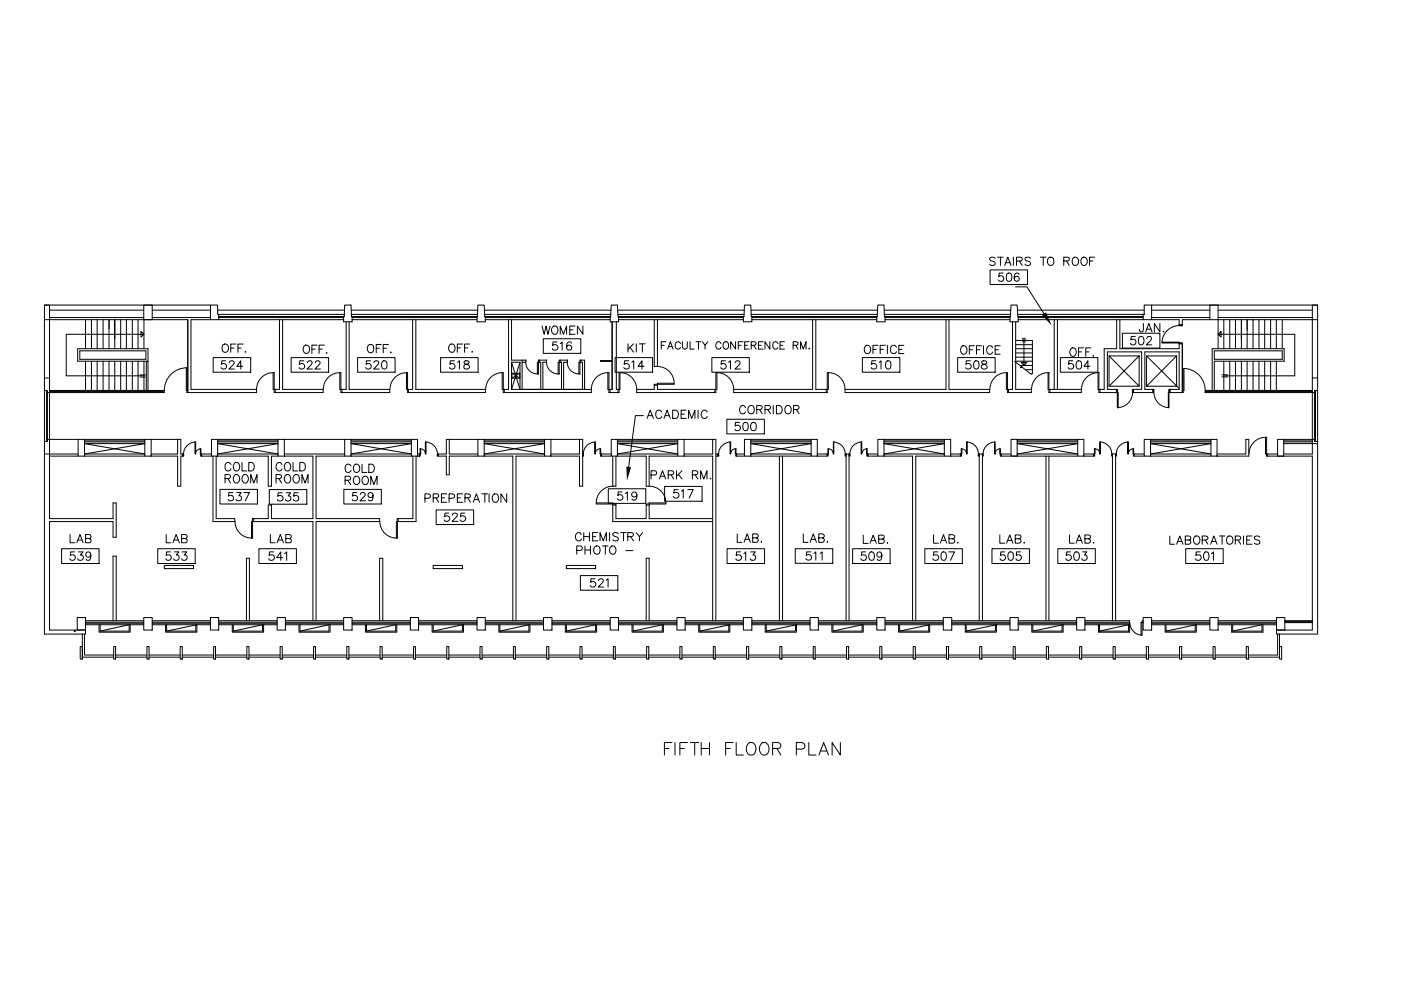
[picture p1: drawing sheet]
<svg xmlns="http://www.w3.org/2000/svg" width="420mm" height="297mm" viewBox="0 0 420 297" stroke-linecap="round" stroke-linejoin="round" font-family="sans-serif">
<!-- layer: 73-5F$0$A-GLAZ-SILL -->
<g fill="none" stroke="#000" stroke-width=".3">
<path d="M65.6 95.8h37.5M65.6 94.2h37.6M105.4 94.2h37.8M105.6 95.8h37.5M145.3 94.2h37.9M145.5 95.8h37.5M185.3 94.2h37.8M185.5 95.8h37.4M225.3 94.2h37.8M225.5 95.8h37.4M265.2 94.2h37.9M265.4 95.8h37.5"/>
<path d="M305.2 94.2h37.6M305.4 95.8h37.4M13.3 117v15.3M14.9 117.7v14M393.6 117.7v14h-8.6M395.2 117v15.3M25.3 133h18.1M25.3 131.7h18.1M65.3 133h18.1M65.3 131.7h18.1M105.3 133h18.1M105.3 131.7h18.1"/>
<path d="M145.2 133h18.1M145.2 131.7h18.1M185.2 133h18.1M185.2 131.7h18.1M225.2 133h18.1M225.2 131.7h18.1M265.1 133h18.1M265.1 131.7h18.1M305 133h18.2M305 131.7h18.2M345.1 133h18M345.1 131.7h18"/>
<path d="M385 133h8.6M25.6 186.1h17.5M25.6 187.3h17.5M45.6 186.1h17.5M45.6 187.3h17.5M65.6 186.1h17.5M65.6 187.3h17.5M85.6 186.1h17.5M85.6 187.3h17.5M105.6 186.1h17.5M105.6 187.3h17.5M125.5 186.1h17.6"/>
<path d="M125.5 187.3h17.6M145.5 186.1h17.5M145.5 187.3h17.5M165.5 186.1h17.5M165.5 187.3h17.5M185.5 186.1h17.5M185.5 187.3h17.5M205.5 186.1h17.4M205.5 187.3h17.4M225.5 186.1h17.4M225.5 187.3h17.4M245.4 186.1h17.5"/>
<path d="M245.4 187.3h17.5M265.4 186.1h17.5M265.4 187.3h17.5M285.4 186.1h17.5M285.4 187.3h17.5M305.4 186.1h17.5M305.4 187.3h17.5M325.4 186.1h13.4M325.4 187.3h13.4M345.4 186.1h17.4M345.4 187.3h17.4M365.3 186.1h17.5"/>
<path d="M365.3 187.3h17.5M385.3 186.1h8.3M385.3 186.6h8.3"/>
</g>
<!-- layer: 73-5F$0$A-WALL -->
<g fill="none" stroke="#000" stroke-width=".3">
<path d="M13.3 95.8v17.5M13.3 91.4h49.8M14.9 95.2h28.2M14.9 93h28.2M45.6 95.2h17.5M45.6 93h17.5M63.1 95.8h-5.8v20.9h19.7v1h-20.7v-21.9h-41.4v17.5M83.8 95.8v20.9h-1.3v1h14.4v-1h-12.1v-20.9M103.8 96.5v20.2h-1.3v1h14.4v-1h-12.2v-20.2M123.8 95.8v20.9h-1.3v1h23.1v-1h-20.9v-20.9M152.5 95.8v20.9h-1.3v1h26.1v-1h-23.9v-8.1h2.5v8.1M153.4 95.8v12.1h3.2v8.8"/>
<path d="M183.6 96.5v20.2h-.7v1h2.4v-1h-.5v-20.2M196.2 95.8v14.1h1v-14.1M243.7 95.8v20.9h-23.7v1h27.8v-1h-3.1v-20.9M283.7 95.8v20.9h-30.3v1h43.4v-1h-12.2v-20.9M303.6 96.5v20.2h-1.2v1h6.9v-1h-4.7v-20.2M316.2 95.8v20.9M317.1 95.8v20.9M334.9 95.8v8.7h-3.8v12.2h-1.2v1h5M335.8 95.8v8.7h17.8v-1.5M345.4 95.8h8.2v1.6h1v-1.6h8.2M345.4 95.2h17.4M345.4 93h17.4"/>
<path d="M345.4 91.4h49.8M365.3 95.8h28.3v17.5M365.3 95.2h28.3M365.3 93h28.3M395.2 95.8v17.5M190.9 116.7h5.3v-1.3h1v1.3h17.2v1h-23.5zM314.9 116.7h9.4v1h-9.4zM334.9 117.7v-1h-2.8v-11.2h10.3v11.2h-2.5v1M334.9 116.7v1M339.9 117.7h5.9v-1h-2.5v-11.2h10.3v11.2h-2.8v1h3.8M339.9 116.7v1M353.6 103h1v14.7"/>
<path d="M13.3 136.1v54h12.3v-1.3h-10.7v-32.5h19v4.7h1v-10.3h-1v4.7h-19v-19.3h8.5M14.9 136.7h8.5M25.3 136.7h18.1M25.3 136.1h18.1M45.3 136.1h8v-4.4h.9v4.4h.7v.6h-.7v9h-.9v-9h-8M60.4 136.7h3M60.4 136.1v.6M63.4 136.1h-3v.6M63.9 136.7v19.6h6.5v-.9h-5.6v-18.7M65.3 136.7h15.1v9h1v-9h2M65.3 136.1h18.1M85.3 136.7h8.5v18.7h-12.4v-4h-1v4h-4.3v.9h17.7v29.8"/>
<path d="M85.3 136.1h18.1M103.4 136.7h-8.6v18.7h19v.9h-19v29.8M105.3 136.7h18.1M105.3 136.1h18.1M123.8 136.7v18.7h-4.4v.9h5.4v-19.6M125.2 136.1h.6v.6h-.6M143.3 136.1h-8.6v-4.4h-.8v4.4h-2.5v.6h2.5v5.6h.8v-5.6h8.6M145.2 136.7h8.6v49.4M145.2 136.1h18.1M163.3 136.7h-8.6v49.4M165.2 136.1h8.6v-4.4h.9v14h-.9v-9h-8.6M183.3 136.1h-3v.6h3"/>
<path d="M183.8 136.7v9h.9v-9M185.2 136.7h8.6v9h.9v-9h8.6M185.2 136.1h18.1M205.2 136.7h8.5v49.4M213.7 131.7v4.4h-8.5M214.7 136.1h.6v.6h-.6M214.7 131.7v54.4M223.3 136.1h-2.4v.6h2.4M225.2 136.7h18.1M225.2 136.1h18.1M233.7 136.7v49.4M234.7 136.7v49.4"/>
<path d="M245.1 136.1h3v.6h-3M263.3 136.1h-3v.6h3M265.1 136.7h8.6v49.4M265.1 136.1h18.1M283.2 136.7h-8.6v49.4M285.1 136.1h2.9v.6h-2.9M303.2 136.1h-3v.6h23M305 136.1h18.2M313.7 136.7v49.4M314.6 136.7v49.4M325 136.1h3v.6h-3M343.1 136.1h-2.9v.6h2.9"/>
<path d="M345.1 136.7h18M345.1 136.1h18M365 136.1h8.6v-4.4h.9v5h-9.5M393.6 133v3.1h-8.6M395.2 133v57.1h-12.4v-1.3h10.8v-52.1h-13.4v-.6h3M213.7 155.4h-19v-4h-.9v4h-9.1v-4h-.9v4.9h29.9M49.3 169.5h8.7v.9h-8.7zM129.9 169.5h8.8v.9h-8.8zM169.9 169.5h8.7v.9h-8.7zM24.1 193.8h.6v3.7h-.6zM33.9 186.1v-19.4h1v19.4M34.1 193.8h.6v3.7h-.6z"/>
<path d="M44.1 193.8h.6v3.7h-.6zM54 193.8h.7v3.7h-.7zM64.1 193.8h.5v3.7h-.5zM73.9 186.1v-18.8h.9v18.8M74 193.8h.7v3.7h-.7zM84 193.8h.6v3.7h-.6zM94 193.8h.6v3.7h-.6zM104 193.8h.6v3.7h-.6zM113.8 186.1v-18.8h1v18.8M114 193.8h.6v3.7h-.6zM124 193.8h.6v3.7h-.6zM134 193.8h.6v3.7h-.6z"/>
<path d="M143.9 193.8h.7v3.7h-.7zM154 193.8h.6v3.7h-.6zM163.9 193.8h.7v3.7h-.7zM173.9 193.8h.7v3.7h-.7zM184 193.8h.5v3.7h-.5zM193.8 186.1v-18.8h.9v18.8M193.9 193.8h.7v3.7h-.7zM203.9 193.8h.6v3.7h-.6zM213.9 193.8h.6v3.7h-.6zM223.9 193.8h.6v3.7h-.6zM233.9 193.8h.6v3.7h-.6zM243.9 193.8h.6v3.7h-.6z"/>
<path d="M253.7 186.1v-50h.9v50M253.9 193.8h.6v3.7h-.6zM263.8 193.8h.7v3.7h-.7zM273.9 193.8h.6v3.7h-.6zM283.8 193.8h.7v3.7h-.7zM293.7 186.1v-50h.9v50M293.8 193.8h.6v3.7h-.6zM303.8 193.8h.7v3.7h-.7zM313.8 193.8h.6v3.7h-.6zM323.8 193.8h.6v3.7h-.6zM333.6 186.1v-50h1v50M333.8 193.8h.6v3.7h-.6z"/>
<path d="M338.8 186.1v1.2M343.8 193.8h.6v3.7h-.6zM353.8 193.8h.6v3.7h-.6zM363.8 193.8h.6v3.7h-.6zM373.8 193.8h.6v3.7h-.6zM383.7 193.8h.7v3.7h-.7z"/>
</g>
<!-- layer: 73-5F$0$A-FLOR-STCT -->
<path d="M304.3 108.3l1.8 1.4 .5-.1-.6 .6 .4-.2 2.9 2.2" fill="none" stroke="#000" stroke-width=".3"/>
<!-- layer: 73-5F$0$A-FLOR-STHR -->
<path d="M23.9 105.2h19.8v2.5h-19.8zM43.9 108.3v8.7M44.4 108.3h-21.1v-3.8h21.1v12.5M363.5 117v-12.5h21.6v3.8h-20.9v8.7M364.2 105.2h20.3v2.5h-20.3z" fill="none" stroke="#000" stroke-width=".3"/>
<!-- layer: 73-5F$0$A-FLOR-WDWK -->
<path d="M14.9 131.7h8.5M45.3 131.7h8M85.3 131.7h18.1M134.7 131.7h8.6M165.2 131.7h8.6M205.2 131.7h9.5" fill="none" stroke="#000" stroke-width=".3"/>
<!-- layer: 73-5F$0$A-DOOR -->
<g fill="none" stroke="#000" stroke-width=".3">
<path d="M353.6 97.4h1v.3l-1-.1zM353.7 97.6a5.2 5.2 0 0 0-5.2 4.9M48.9 117h.4v.7h-.4zM55.9 110.2v6.8h.4M56 110.2a6.8 6.8 0 0 0-6.7 6.8M56.1 110.2v7.5h.2M81.9 111.7v5h.6M82.2 111.8v5.9h.3M82.3 111.7a5 5 0 0 0-5.3 5M101.9 111.7v5h.6M102.2 111.8v5.9h.3M102.3 111.7a5 5 0 0 0-5.3 5"/>
<path d="M121.9 111.7v5h.6M122.2 111.8v5.9h.3M122.3 111.7a5 5 0 0 0-5.3 5M150.6 111.7v5h.6M150.9 111.8v5.9h.3M151 111.7a5 5 0 0 0-5.3 5M157.7 107.9a3.5 3.5 0 0 0 3.8 4.2M161.7 108.6h-.5v3.5M161.7 107.9h-.2v4.2M163.9 107.9a3.5 3.5 0 0 0 3.8 4.2M168 108.6h-.6v3.5M168 107.9h-.3v4.2"/>
<path d="M170.2 107.9a3.5 3.5 0 0 0 3.7 4.2M174.2 107.9h-.3v4.2M174.2 108.6h-.6v3.5M182.3 111.7v5h.6M182.6 111.8v5.9h.3M182.6 111.7a5 5 0 0 0-5.3 5M185.6 111.7a5 5 0 0 1 5.3 5M185.7 111.8v5.9h-.4M185.9 111.7v5h-.6M197.2 109.9a5 5 0 0 1 5 5.3h-6v.2M202.1 114.9h-4.9v.6M214.7 111.8v5.9h-.3"/>
<path d="M214.7 111.7a5 5 0 0 1 5.3 5M215 111.7v5h-.6M248.1 111.8v5.9h-.3M248.1 111.7a5 5 0 0 1 5.3 5M248.4 111.7v5h-.6M301.8 111.7v5h.6M302.1 111.8v5.9h.3M302.2 111.7a5 5 0 0 0-5.3 5M314.3 111.7v5h.6M314.6 111.8v5.9h.3M314.7 111.7a5 5 0 0 0-5.3 5M329.3 111.7v5h.6"/>
<path d="M329.6 111.8v5.9h.3M329.6 111.7a5 5 0 0 0-5.2 5M334.9 116.7h.2v1h-.2zM335.1 117.7h.2v4.5h-.2zM339.6 116.7h.3v1h-.2zM339.7 117.6a4.5 4.5 0 0 1-4.4 4.6M345.8 116.7h.3l-.1 1h-.2zM346.1 117.6a4.5 4.5 0 0 0 4.3 4.6M348.4 102.6h5.2v.2h-5.2zM350.4 117.7h.2v4.5h-.2zM350.5 116.7h.3v1h-.2zM353.6 102.8l1-.1v.3h-1z"/>
<path d="M355.1 110.4v6.6h-.5M361.4 117.6a6.6 6.6 0 0 0-6.5-7.2l-.1 7.3h-.2M361.6 117v.7M54.9 136.1h.1l.1 .6h-.2zM58.5 132.5a3.7 3.7 0 0 0-3.5 3.6M58.7 132.5h-.2v3.6h.2v-3.6M60.1 134.5h.2v1.6h-.2zM60.1 134.5a1.52 1.52 0 0 0-1.4 1.6M60.3 136.1h.1v.6h-.2zM125.8 136.1h.2v.6h-.2zM126 134.5h.2v1.6h-.2zM126.2 134.5a1.52 1.52 0 0 1 1.4 1.6"/>
<path d="M127.6 132.5h.2v3.6h-.2v-3.6M127.8 132.5a3.7 3.7 0 0 1 3.4 3.6M131.2 136.1h.2v.6h-.3zM174.7 136.1h.2l.1 .6h-.3zM178.4 132.5a3.7 3.7 0 0 0-3.5 3.6M178.6 132.5h-.2v3.6h.2v-3.6M180 134.5h.1v1.6h-.1zM180 134.5a1.52 1.52 0 0 0-1.4 1.6M180.1 136.1h.2v.6h-.2zM215.3 136.1h.2l.1 .6h-.3zM218.9 132.5v3.6h.2v-3.6M219.1 132.5a3.7 3.7 0 0 0-3.6 3.6"/>
<path d="M220.5 134.5a1.52 1.52 0 0 0-1.4 1.6M220.5 134.5h.2v1.6h-.2zM220.7 136.1h.2v.6h-.2zM248.1 136.1h.2v.6h-.2zM248.3 134.5h.2v1.6h-.2zM248.5 134.5a1.64 1.64 0 0 1 1.4 1.6M249.9 132.5h.2M250.1 132.5a3.6 3.6 0 0 1 3.4 3.6M250.1 132.5v3.6l-.2-3.6M253.5 136.1h.2v.6h-.3zM254.6 136.1h.3v.6h-.3zM258.2 132.5v3.6h.2v-3.6"/>
<path d="M258.2 132.5a3.6 3.6 0 0 0-3.3 3.6M258.2 132.5h.2M259.9 134.5a1.64 1.64 0 0 0-1.5 1.6M259.9 134.5l.1 1.6zM260 136.1h.3v.6h-.3zM288 136.1h.3v.6h-.3zM288.3 134.5h.2v1.6h-.2zM288.5 134.5a1.52 1.52 0 0 1 1.4 1.6M289.9 132.5h.2M290.1 132.5v3.6h-.2v-3.6M290.1 132.5a3.6 3.6 0 0 1 3.3 3.6M293.4 136.1h.3v.6h-.3z"/>
<path d="M294.6 136.1h.2l.1 .6h-.3zM298.3 132.5a3.7 3.7 0 0 0-3.5 3.6M298.3 132.5v3.6h.1v-3.6M298.3 132.5h.1M299.8 134.5h.2v1.6h-.2zM299.8 134.5a1.52 1.52 0 0 0-1.4 1.6M300 136.1h.2v.6h-.2zM328 136.1h.2l.1 .6h-.3zM328.2 134.5h.2v1.6h-.2zM328.4 134.5a1.52 1.52 0 0 1 1.4 1.6M329.8 132.5h.2M330 132.5v3.6h-.2v-3.6"/>
<path d="M330 132.5a3.7 3.7 0 0 1 3.4 3.6M333.4 136.1h.2v.6h-.2zM334.6 136.1h.2v.6h-.2zM338.2 132.5a3.7 3.7 0 0 0-3.4 3.6M338.2 132.5v3.6h.2v-3.6M338.2 132.5h.2M339.8 134.5h.2v1.6h-.2zM339.8 134.5a1.52 1.52 0 0 0-1.4 1.6M340 136.1h.2v.6h-.3zM379.5 131.1v5h.7M379.8 131.1v5.6h.4M379.9 131.1a5 5 0 0 0-5.3 4.9"/>
<path d="M70.5 156.3a5 5 0 0 0 5.3 5M76.1 155.4h-.4v6M76.1 156.3h-.7v5.1M113.9 156.3a5 5 0 0 0 5.3 5M119.2 156.3v5.1M119.4 155.4h-.3v.9M119.5 156.3h-.6v5.1M178.8 151.1h5.9v.3M178.8 150.7h5v.7M183.8 145.7a5 5 0 0 0-5 5.3M194.7 145.7a5 5 0 0 1 5 5.3M199.7 151.1h-5.9v.3"/>
<path d="M199.7 150.7h-5v.7M338.8 186.6a3.7 3.7 0 0 0 3.7 3.8M342.5 186.6v3.8M342.8 186.1h-.3v.5h.3h-.6v3.8"/>
</g>
<!-- layer: 73-5F$0$A-WALL-PRHT -->
<path d="M156.6 107.9h1.1v.7h-1.1M162.2 116.7v-8.1h-.5v-.7h2.2v.7h-1.1v8.1M168.4 116.7v-8.1h-.4v-.7h2.2v.7h-1.2v8.1M174.7 116.7v-8.1h-.5v-.7h1.1v8.8M183.6 108.1h-3.5v.2h3.5" fill="none" stroke="#000" stroke-width=".3"/>
<!-- layer: 73-5F$0$A-ANNO-TEXT -->
<g fill="none" stroke="#000" stroke-width=".3">
<path d="M298.4 77.4a.95 .95 0 0 0-1.6 .3l.4 .5 1 .3 .2 .7a1.03 1.03 0 0 1-1.6 0M299.1 77.1h1.8M300 77.1v2.5M301.3 79.6l1-2.5 .9 2.5M301.7 78.7h1.2M303.9 77.1v2.5M304.9 78.2h1.4l.3-.7-.7-.4h-1v2.5M305.7 78.2l.9 1.4M309 77.4a.95 .95 0 0 0-1.6 .3l.2 .3 1.2 .5 .2 .7a1.03 1.03 0 0 1-1.6 0M312 77.1h1.7M312.9 77.1v2.5M314.4 77.4a1.03 1.03 0 0 1 1.3-.1 1.03 1.03 0 0 1 .3 1.3 1.02 1.02 0 0 1-1.3 .9 1.02 1.02 0 0 1-.6-1.5z"/>
<path d="M319 78.2h1.5l.1-.9-1.6-.2v2.5M319.8 78.2l.9 1.4M321.7 77.4a1.15 1.15 0 0 1 1.7 .2 1.15 1.15 0 0 1-.2 1.6 1.01 1.01 0 0 1-1.3 .2 1.01 1.01 0 0 1-.3-1.4zM324.4 77.4a1.13 1.13 0 0 1 1.6 .2 1.13 1.13 0 0 1-.2 1.6 1.01 1.01 0 0 1-1.3 .2 1.01 1.01 0 0 1-.3-1.4zM326.8 78.2h.9M328.3 77.1h-1.5v2.5M162.6 97.7l.6 2.5 .6-2.5 .5 2.5 .7-2.5M165.7 98a1.13 1.13 0 0 1 1.6 .2 1.13 1.13 0 0 1-.2 1.6 1.01 1.01 0 0 1-1.4 .2 1.01 1.01 0 0 1-.3-1.3zM170.9 98.9h.9M172.5 97.7h-1.6v2.5h1.6M174.8 97.7v2.5l-1.6-2.5v2.5M342.9 97l-.1 2.3-.4 .2-.5-.1-.2-.7"/>
<path d="M343.6 99.5l.9-2.5 1 2.5M344 98.7h1.1M347.8 97v2.5l-1.6-2.5v2.5M348.9 99.3l-.1 .1h.3M66.8 103.4a1.12 1.12 0 0 1 1.5 .1 1.12 1.12 0 0 1 .1 1.5 .92 .92 0 0 1-1.1 .6 .92 .92 0 0 1-.7-1zM69.2 104.3h1M70.7 103.1h-1.5v2.5M71.4 104.3h.9M72.9 103.1h-1.5v2.5M73.6 105.3l-.1 .2h.2M91.2 103.8a1.03 1.03 0 0 1 1.3-.1 1.03 1.03 0 0 1 .3 1.3 .95 .95 0 0 1-.9 1 .95 .95 0 0 1-1-1zM93.5 104.6h1"/>
<path d="M95.1 103.4h-1.6v2.5M95.7 104.6h.9M97.3 103.4h-1.6v2.5M98 105.7v.2l.1-.1M110.4 103.6a1.03 1.03 0 0 1 1.4-.1 1.03 1.03 0 0 1 .3 1.3 1.02 1.02 0 0 1-1.3 .9 1.02 1.02 0 0 1-.6-1.5zM112.8 104.4h1M114.4 103.3h-1.6v2.4M114.9 104.4h1M116.5 103.3h-1.6v2.4M117.2 105.5v.2l.1-.1M134.8 103.4a1.13 1.13 0 0 1 1.6 .2 1.13 1.13 0 0 1-.2 1.6 1.01 1.01 0 0 1-1.3 .2 1.01 1.01 0 0 1-.4-1.3zM137.2 104.3h.9"/>
<path d="M138.7 103.1h-1.5v2.5M139.3 104.3h1M140.8 103.1h-1.5v2.5M141.6 105.3l-.1 .2h.2M168 100.2v-2.5l1 2.5 .9-2.5v2.5M188.3 103.1v2.4M188.9 104.1l1.1 1.4M190 103.1l-1.7 1.6M190.8 103.1v2.4M191.8 103.1h1.7M192.7 103.1v2.4M198.3 103.5h.9"/>
<path d="M199.7 102.4h-1.4v2.2M200.2 104.6l.8-2.2 .9 2.2M200.5 103.9h1M204.1 103a.81 .81 0 0 0-.9-.6 .81 .81 0 0 0-.7 .9v.5a.82 .82 0 0 0 .7 .9 .82 .82 0 0 0 .9-.6M204.7 102.4v1.6a.74 .74 0 0 0 .7 .7 .74 .74 0 0 0 .7-.7v-1.6M206.9 102.4v2.2h1.3M208.7 102.4h1.5M209.5 102.4v2.2M210.6 102.4l.8 1.1 .9-1.1M211.4 103.5v1.1M216.2 103a.78 .78 0 0 0-.9-.6 .78 .78 0 0 0-.6 .9v.5a.79 .79 0 0 0 .6 .8 .79 .79 0 0 0 .9-.5M217 102.7a.8 .8 0 0 1 1-.3 .8 .8 0 0 1 .5 .9v.5a.83 .83 0 0 1-.8 .9 .83 .83 0 0 1-.9-.9z"/>
<path d="M220.6 102.4v2.2l-1.5-2.2v2.2M221.4 103.5h.8M222.8 102.4h-1.4v2.2M223.3 103.5h.8M224.7 102.4h-1.4v2.2h1.4M225.3 103.5l1.3-.1 .2-.5-.6-.5h-.9v2.2M226 103.5l.8 1.1M227.4 103.5h.9M228.8 102.4h-1.4v2.2h1.4M230.9 102.4v2.2l-1.5-2.2v2.2M233.3 103a.77 .77 0 0 0-.9-.6 .77 .77 0 0 0-.6 .9v.5a.78 .78 0 0 0 .6 .9 .78 .78 0 0 0 .9-.6M233.9 103.5h.9"/>
<path d="M235.3 102.4h-1.4v2.2h1.4M237.9 103.5l1.2-.1 .2-.7-.5-.3h-.9v2.2M238.6 103.5l.7 1.1M240.1 104.6v-2.2l.8 2.2 .8-2.2v2.2M242.7 104.4l-.1 .1h.2M259.6 103.6a1.24 1.24 0 0 1 1.6 .8 1.24 1.24 0 0 1-.8 1.6 1.3 1.3 0 0 1-1.2-.9 1.3 1.3 0 0 1 .4-1.5zM261.8 104.7h1M263.3 103.5h-1.5v2.5M264 104.7h.9M265.5 103.5h-1.5v2.5M266.1 103.5v2.5M268.9 104.1a.92 .92 0 0 0-1.1-.6 .92 .92 0 0 0-.7 1 1.01 1.01 0 0 0 .4 1.3 1.01 1.01 0 0 0 1.4-.4"/>
<path d="M269.6 104.7h.9M271.1 103.5h-1.5v2.5h1.5M288.3 104a.94 .94 0 0 1 1.1-.3 .94 .94 0 0 1 .6 .9v.6a.95 .95 0 0 1-1 1 .95 .95 0 0 1-.9-1zM290.7 104.8h.9M292.2 103.6h-1.5v2.6M292.9 104.8h.9M294.4 103.6h-1.5v2.6M295 103.6v2.6M297.7 104.3a.91 .91 0 0 0-1.1-.7 .91 .91 0 0 0-.7 1v.6a.91 .91 0 0 0 .7 1 .91 .91 0 0 0 1.1-.7M298.4 104.8h1M300 103.6h-1.6v2.6h1.6M321.3 104.4a1.21 1.21 0 0 1 1.4 .5 1.21 1.21 0 0 1-.2 1.5l-.2 .3a1.19 1.19 0 0 1-1.4-.6 1.19 1.19 0 0 1 .2-1.5z"/>
<path d="M323.5 105.5h.9M325 104.3h-1.5v2.5M325.6 105.5h1M327.1 104.3h-1.5v2.5M327.8 106.6v.2l.2-.1M69.3 139.3a.91 .91 0 0 0-1.1-.7 .91 .91 0 0 0-.7 1 1.14 1.14 0 0 0 1.1 1.6l.7-.7M70.4 138.7a1.21 1.21 0 0 1 1.4 .6 1.21 1.21 0 0 1-.2 1.5l-.2 .2a1.19 1.19 0 0 1-1.4-.5 1.19 1.19 0 0 1 .2-1.5zM72.6 138.6v2.6h1.4M74.6 138.6h.8a1.37 1.37 0 0 1 .9 1.3 1.37 1.37 0 0 1-.9 1.3h-.8zM84.6 139.3a.89 .89 0 0 0-1.4-.6 1.36 1.36 0 0 0-.4 1.5 1.36 1.36 0 0 0 1.2 1l.6-.7M85.5 139l.3-.3a1.19 1.19 0 0 1 1.4 .6 1.19 1.19 0 0 1-.3 1.5l-.2 .2a1.21 1.21 0 0 1-1.4-.5 1.21 1.21 0 0 1 .2-1.5zM87.9 138.6v2.6h1.4"/>
<path d="M89.9 138.6h.8a1.37 1.37 0 0 1 .9 1.3 1.37 1.37 0 0 1-.9 1.3h-.8zM105.3 139.7a.92 .92 0 0 0-1.1-.6 .92 .92 0 0 0-.7 1 1.01 1.01 0 0 0 .4 1.4 1.01 1.01 0 0 0 1.4-.5M106.4 139.3a1.24 1.24 0 0 1 1.5 .8 1.24 1.24 0 0 1-.7 1.5 1.3 1.3 0 0 1-1.3-.9 1.3 1.3 0 0 1 .5-1.4zM108.6 139.1v2.5h1.4M110.6 139.1h.8a1.32 1.32 0 0 1 .9 1.3 1.32 1.32 0 0 1-.9 1.2h-.8zM194 125.4l1-2.5 1 2.5M194.4 124.6h1.2M198.4 123.5a.92 .92 0 0 0-1-.6 .92 .92 0 0 0-.7 1v.6a.92 .92 0 0 0 .7 .9 .92 .92 0 0 0 1-.6M199.1 125.4l1-2.5 .9 2.5M199.5 124.6h1.2M201.7 122.9h.9a1.29 1.29 0 0 1 .9 1.3 1.29 1.29 0 0 1-.9 1.2h-.9zM204.3 124.1h.9"/>
<path d="M205.8 122.9h-1.5v2.5h1.5M206.5 125.4v-2.5l.9 2.5 1-2.5v2.5M209.4 122.9v2.5M212.1 123.5a.86 .86 0 0 0-1.1-.6 1.3 1.3 0 0 0-.7 1.5 1.3 1.3 0 0 0 1.2 1l.6-.6M223.6 122.2a.91 .91 0 0 0-1.1-.7 .91 .91 0 0 0-.7 1 1.03 1.03 0 0 0 .3 1.3 1.03 1.03 0 0 0 1.3-.1l.2-.3M224.5 121.9a1.01 1.01 0 0 1 1.4-.2 1.01 1.01 0 0 1 .3 1.4 1.02 1.02 0 0 1-1.3 .9 1.02 1.02 0 0 1-.6-1.5zM226.9 122.7l1.4-.1 .3-.4-.1-.4-.5-.3h-1.1v2.5M227.8 122.7l.8 1.3M229.4 122.7l1.4-.1 .3-.4-.2-.4-.4-.3h-1.1v2.5M230.2 122.7l.9 1.3M231.9 121.5v2.5M232.8 121.5h.9a1.29 1.29 0 0 1 .9 1.3 1.29 1.29 0 0 1-.9 1.2h-.9z"/>
<path d="M235.6 121.9a1.15 1.15 0 0 1 1.6 .2 1.15 1.15 0 0 1-.2 1.6l-.2 .3a1.13 1.13 0 0 1-1.3-.4 1.13 1.13 0 0 1 0-1.4zM238 122.7l1.4-.1 .2-.4-.1-.4-.4-.3h-1.1v2.5M238.8 122.7l.8 1.3M67.5 143.4l1.4-.1 .2-.3-.1-.5-.5-.3h-1v2.6M68.3 143.4l.8 1.4M70.4 142.4a1.21 1.21 0 0 1 1.4 .5 1.21 1.21 0 0 1-.2 1.5l-.2 .3a1.19 1.19 0 0 1-1.4-.6 1.19 1.19 0 0 1 .2-1.5zM72.8 142.6l.3-.2a1.19 1.19 0 0 1 1.4 .5 1.19 1.19 0 0 1-.3 1.5l-.2 .3a1.21 1.21 0 0 1-1.4-.6 1.21 1.21 0 0 1 .2-1.5zM75.2 144.8v-2.6l.9 2.6 1-2.6v2.6M82.8 143.4l1.4-.1 .2-.3-.1-.5-.4-.3h-1.1v2.6M83.6 143.4l.8 1.4M85.5 142.6l.3-.2a1.19 1.19 0 0 1 1.4 .5 1.19 1.19 0 0 1-.3 1.5l-.2 .3a1.21 1.21 0 0 1-1.4-.6 1.21 1.21 0 0 1 .2-1.5zM88.1 142.6a.9 .9 0 0 1 1.1-.3 .9 .9 0 0 1 .6 .9v.6a.95 .95 0 0 1-1 1 .95 .95 0 0 1-.9-1z"/>
<path d="M90.5 144.8v-2.6l1 2.6 .9-2.6v2.6M103.5 144l1.4-.2 .2-.6-.6-.5h-1v2.5M104.3 144l.8 1.2M106.2 143.1a1.04 1.04 0 0 1 1.4-.1 1.04 1.04 0 0 1 .3 1.3 .95 .95 0 0 1-1 1 .95 .95 0 0 1-.9-1zM108.8 143.1a1.03 1.03 0 0 1 1.4-.1 1.03 1.03 0 0 1 .3 1.3 .95 .95 0 0 1-1 1 .95 .95 0 0 1-.9-1zM111.2 145.2v-2.5l.9 2.5 1-2.5v2.5M127.4 149.4l1.4-.2 .3-.4-.1-.5-.5-.3h-1.1v2.6M129.9 149.2l1.5-.1 .2-.3-.2-.7-1.5-.1v2.6M130.7 149.2l.9 1.4M132.4 149.2h.9M134 148h-1.6v2.6h1.6M134.7 149.4l1.4-.2 .2-.4-.1-.5-.4-.3h-1.1v2.6"/>
<path d="M137.2 149.2h.9M138.7 148h-1.5v2.6h1.5M139.4 149.2l1.4-.1 .3-.3-.1-.5-.5-.3h-1.1v2.6M140.3 149.2l.8 1.4M141.9 150.6l1-2.6 .9 2.6M142.3 149.7h1.2M144.5 148h1.7M145.4 148v2.6M146.7 148v2.6M147.9 148.4l.2-.3a1.19 1.19 0 0 1 1.4 .6 1.19 1.19 0 0 1-.2 1.5l-.2 .2a1.21 1.21 0 0 1-1.4-.5 1.21 1.21 0 0 1 .2-1.5zM151.9 148v2.6l-1.7-2.6v2.6M175.1 159.6v2.5"/>
<path d="M176.8 159.6v2.5M179.3 159.6h-1.6v2.5h1.6M182.8 159.6v2.5M186.2 159.6h1.6M187 159.6v2.5M190.8 159.6l1 1.2 .9-1.2M195.3 142.4l1.4-.1 .2-.4-.2-.7-1.4-.1v2.5M197.7 143.6l1-2.5 .9 2.5M198.1 142.7h1.2M200.4 142.3l1.4-.1 .2-.7-.5-.4h-1.1v2.5M201.2 142.3l.8 1.3M202.9 141.1v2.5"/>
<path d="M203.4 142.2l1.1 1.4M204.5 141.1l-1.6 1.6M207.6 142.3l1.4-.1 .3-.7-.6-.4h-1.1v2.5M208.5 142.3l.8 1.3M210.1 143.6v-2.5l1 2.5 .9-2.5v2.5M213.1 143.3v.3l.1-.2M21 160.2v2.5h1.5M23 162.7l1-2.5 .9 2.5M23.4 161.9h1.2M25.6 161.4l1.5-.1 .2-.4-.2-.6-1.5-.1v2.5l1.5-.1 .2-.7-.6-.5M49.8 160.2v2.5h1.4M51.9 162.7l.9-2.5 1 2.5"/>
<path d="M52.2 161.9h1.2M54.5 161.4l1.4-.1 .2-.4-.1-.4-.4-.3h-1.1v2.5l1.5-.2 .1-.6-.5-.5M81.1 160.2v2.5h1.4M83.1 162.7l1-2.5 .9 2.5M83.4 161.9h1.2M85.7 161.4l1.4-.1 .3-.4-.2-.4-.4-.3h-1.1v2.5l1.5-.2 .2-.6-.6-.5M173 165l1.4-.2 .2-.3-.1-.6-.5-.3h-1v2.5M174.4 160.2a.86 .86 0 0 0-1.1-.6 1.3 1.3 0 0 0-.7 1.5 1.3 1.3 0 0 0 1.2 1l.6-.6M175.1 160.8h1.7M175.4 163.6v2.5M175.4 164.8h1.7M177.1 163.6v2.5"/>
<path d="M177.7 160.8h1M178.6 163.8a1.13 1.13 0 0 1 1.3 .4 1.13 1.13 0 0 1-.1 1.3 .92 .92 0 0 1-1 .6 .92 .92 0 0 1-.8-.9l.2-1zM180 162.1v-2.5l.9 2.5 1-2.5v2.5M180.7 163.6h1.7M181.5 163.6v2.5M183.3 163.8a1.19 1.19 0 0 1 1.4 .5 1.19 1.19 0 0 1-.2 1.5 1.13 1.13 0 0 1-1.6-.2 1.13 1.13 0 0 1 .2-1.6zM185.4 160a.92 .92 0 0 0-.9-.4 .92 .92 0 0 0-.7 .6l.2 .4 1.2 .4 .2 .8a1.16 1.16 0 0 1-1.6 0M187.7 165h2.2M188.3 160.8l1.4-.1 .3-.6-.7-.5h-1v2.5M189.1 160.8l.9 1.3M191.8 160.8v1.3M221.1 160v2.6h1.4"/>
<path d="M223.1 162.6l1-2.6 .9 2.6M223.4 161.7h1.3M225.7 161.2l1.4-.1 .3-.3-.1-.5-.5-.3h-1.1v2.6h1.1a.67 .67 0 0 0 .6-.7 .67 .67 0 0 0-.6-.7M228.3 162.3l-.1 .1h.3M240.9 160v2.6h1.4M242.9 162.6l1-2.6 .9 2.6M243.3 161.7h1.2M245.5 161.2l1.4-.1 .3-.3-.1-.5-.5-.3h-1.1v2.6h1.1a.67 .67 0 0 0 .6-.7 .67 .67 0 0 0-.6-.7M248.2 162.3v.3l.1-.2M258.9 160.4v2.5h1.4M260.9 162.9l1-2.5 .9 2.5M261.3 162.1h1.1"/>
<path d="M263.5 161.6l1.5-.1 .1-.8-.5-.3h-1.1v2.5h1.1l.5-.3v-.8l-.5-.2M266.1 162.6v.3l.1-.1M280 160.3v2.5h1.4M282 162.8l.9-2.5 1 2.5M282.4 162h1.1M284.6 161.5l1.5-.1 .2-.4-.1-.5-.5-.2h-1.1v2.5h1.1l.5-.2 .1-.6-.6-.5M287.3 162.6l-.2 .1h.2M299.8 160.3v2.5h1.5M301.9 162.8l.9-2.5 1 2.5M302.3 162h1.2M304.5 161.5l1.6-.2v-.8l-1.6-.2v2.5h1.1l.5-.2 .1-.6-.6-.5M307.1 162.6l-.1 .1h.3"/>
<path d="M320.7 160.3v2.5h1.4M322.7 162.8l1-2.5 .9 2.5M323.1 162h1.2M325.4 161.5l1.5-.2v-.8l-1.5-.2v2.5h1l.5-.2 .1-.6-.6-.5M328 162.6l-.2 .1h.3M350.8 160.7v2.4h1.4M352.9 163.1l.9-2.4 1 2.4M353.2 162.3h1.2M355.5 161.9l1.4-.2 .2-.6-.6-.4h-1v2.4h1l.5-.2 .1-.6-.6-.4M358.2 161a1.03 1.03 0 0 1 1.3-.1 1.03 1.03 0 0 1 .3 1.3 .95 .95 0 0 1-.9 1 .95 .95 0 0 1-1-1zM360.5 161.9l1.5-.2 .3-.6-.7-.4h-1.1v2.4M361.4 161.9l.9 1.2"/>
<path d="M363.1 163.1l.9-2.4 1 2.4M363.4 162.3h1.2M365.7 160.7h1.6M366.5 160.7v2.4M368 161a1.12 1.12 0 0 1 1.6 0 1.12 1.12 0 0 1 0 1.6 .92 .92 0 0 1-1 .5 .92 .92 0 0 1-.8-.9zM370.5 161.9l1.3-.2 .3-.6-.6-.4h-1v2.4M371.3 161.9l.8 1.2M372.9 160.7v2.4M373.9 161.9h.9M375.5 160.7h-1.6v2.4h1.6M377.8 161a.95 .95 0 0 0-1.6 .2l.4 .5 1 .4 .2 .7a1.16 1.16 0 0 1-1.6 0"/>
</g>
<!-- layer: 73-5F$0$A-FLOR-SHFT -->
<g fill="none" stroke="#000" stroke-width=".3">
<path d="M153.4 108.6l2.5 8.1M153.5 111.9l2.4 1.4M155.9 111.9l-2.4 1.4M155.9 108.6l-2.5 8.1M25.3 133l18.1 3.1M43.4 133l-18.1 3.1M65.3 133l18.1 3.1M83.4 133l-18.1 3.1M105.3 133l18.1 3.1M123.4 133l-18.1 3.1M145.2 133l18.1 3.1M163.3 133l-18.1 3.1"/>
<path d="M185.2 133l18.1 3.1M203.3 133l-18.1 3.1M225.2 133l18.1 3.1M243.3 133l-18.1 3.1M265.1 133l18.1 3.1M283.2 133l-18.1 3.1M305 133l18.2 3.1M323.2 133l-18.2 3.1M345.1 133l18 3.1M363.1 133l-18 3.1M38.7 187.3l-8.7 1.9M59 187.3l-9 1.9"/>
<path d="M78.7 187.3l-8.7 1.9M98.7 187.3l-8.7 1.9M118.7 187.3l-8.8 1.9M138.7 187.3l-8.8 1.9M158.6 187.3l-8.7 1.9M178.6 187.3l-8.7 1.9M198.6 187.3l-8.7 1.9M218.9 187.3l-9 1.9M238.9 187.3l-9.1 1.9M258.6 187.3l-8.8 1.9M278.8 187.3l-9 1.9M298.8 187.3l-9.1 1.9"/>
<path d="M318.8 187.3l-9.1 1.9M338.4 187.3l-8.7 1.9M358.8 187.3l-9.1 1.9M378.5 187.3l-8.8 1.9"/>
</g>
<!-- layer: 73-5F$0$A-GLAZ -->
<g fill="none" stroke="#000" stroke-width=".3">
<path d="M65.6 94.9h37.5M65.6 95.2h37.5M105.6 94.9h37.5M105.6 95.2h37.5M145.5 94.9h37.5M145.5 95.2h37.5M185.5 94.9h37.4M185.5 95.2h37.4M225.5 94.9h37.4M225.5 95.2h37.4M265.4 94.9h37.5M265.4 95.2h37.5"/>
<path d="M305.4 94.9h37.4M305.4 95.2h37.4M14 117v15.3M14.2 117.7v14.6M14.9 117.4h34M14.9 117.3h34M14.9 117.7h34M14.9 117h34M361.4 117.7h32.2M361.4 117h32.2M361.6 117.4h32M361.6 117.3h32"/>
<path d="M394.2 117.7v14.6M394.5 117v15.3M25.6 186.5h17.5M25.6 186.8h17.5M45.6 186.5h17.5M45.6 186.8h17.5M65.6 186.5h17.5M65.6 186.8h17.5M85.6 186.5h17.5M85.6 186.8h17.5M105.6 186.5h17.5M105.6 186.8h17.5"/>
<path d="M125.5 186.5h17.6M125.5 186.8h17.6M145.5 186.5h17.5M145.5 186.8h17.5M165.5 186.5h17.5M165.5 186.8h17.5M185.5 186.5h17.5M185.5 186.8h17.5M205.5 186.5h17.4M205.5 186.8h17.4M225.5 186.5h17.4M225.5 186.8h17.4"/>
<path d="M245.4 186.5h17.5M245.4 186.8h17.5M265.4 186.5h17.5M265.4 186.8h17.5M285.4 186.5h17.5M285.4 186.8h17.5M305.4 186.5h17.5M305.4 186.8h17.5M325.4 186.5h13.4M325.4 186.8h13.4M345.4 186.5h17.4M345.4 186.8h17.4"/>
<path d="M365.3 186.5h17.5M365.3 186.8h17.5M385.3 186.4h8.3M385.3 186.2h8.3"/>
</g>
<!-- layer: 73-5F$0$A-FLOR-STRS -->
<g fill="none" stroke="#000" stroke-width=".3">
<path d="M25.6 95.8v8.7M27.4 95.8v8.7M29.1 95.8v8.7M30.9 95.8v8.7M32.7 95.8v8.7M36.2 95.8v8.7M37.9 95.8v8.7M39.7 95.8v8.7M41.4 95.8v8.7M43.2 95.8v8.7M365.3 95.8v8.7M367 95.8v8.7"/>
<path d="M368.8 95.8v8.7M370.5 95.8v8.7M372.3 95.8v8.7M374 95.8v8.7M375.8 95.8v8.7M377.6 95.8v8.7M379.3 95.8v8.7M381.1 95.8v8.7M382.8 95.8v8.7M384.5 95.8v8.7M25.6 108.3v8.7M27.4 108.3v8.7"/>
<path d="M29.1 108.3v8.7M30.9 108.3v8.7M32.7 108.3v8.7M34.4 101.5v-5.7v8.7M34.4 108.3v8.7M36.2 108.3v8.7M37.9 108.3v8.7M39.7 108.3v8.7M41.4 108.3v8.7M43.2 108.3v8.7M304.6 102h5v10h-.5M304.6 108.3h5"/>
<path d="M304.6 107.1h5M304.6 105.8h5M304.6 104.5h5M304.6 103.3h5M305.9 109.5h3.7M307.5 110.8h2.1M367 108.3v8.7M368.8 108.3v8.7M370.5 108.3v8.7M372.3 108.3v8.7M374 108.3v8.7M375.8 108.3v8.7"/>
<path d="M377.6 108.3v8.7M379.3 108.3v8.7M381.1 108.3v8.7M382.8 108.3v8.7"/>
</g>
<!-- layer: 73-5F$0$A-FLOR-EVTR -->
<path d="M332.6 106.7v9.1l9-9.1v9.1l-9-9.1h9M332.6 115.8h9M343.8 115.8l9.1-9.1v9.1h-9.1v-9.1l9.7 9.6M343.8 106.7h9.1" fill="none" stroke="#000" stroke-width=".3"/>
<!-- layer: 73-5F$0$A-FLOR-BLOW -->
<g fill="none" stroke="#000" stroke-width=".3">
<path d="M65.3 93h38M105.3 93h37.9M145.3 93h38M185.2 93h38M225.2 93h37.9M265.2 93h37.9M305.1 93h38M153.5 111.9h2.4v1.4h-2.4zM24.7 190.1v6.9h9.4M25.3 190.1v6.2h8.8M29.7 187.3v2.2h9.3v-2.2M30 187.3v1.9h8.7v-1.9"/>
<path d="M34.7 197h9.4M34.7 196.3h9.4M44.7 197h9.3M44.7 196.3h9.3M49.6 187.3v2.2h9.4v-2.2M50 187.3v1.9h8.7v-1.9M54.7 197h9.4M54.7 196.3h9.4M64.6 197h9.4M64.6 196.3h9.4M69.7 187.3v2.2h9.4v-2.2M70 187.3v1.9h8.7v-1.9"/>
<path d="M74.7 197h9.3M74.7 196.3h9.3M84.6 197h9.4M84.6 196.3h9.4M89.7 187.3v2.2h9.3v-2.2M90 187.3v1.9h8.7v-1.9M94.6 197h9.4M94.6 196.3h9.4M104.6 197h9.4M104.6 196.3h9.4M109.6 187.3v2.2h9.4v-2.2M109.9 187.3v1.9h8.8v-1.9"/>
<path d="M114.6 197h9.4M114.6 196.3h9.4M124.6 197h9.4M124.6 196.3h9.4M129.6 187.3v2.2h9.4v-2.2M129.9 187.3v1.9h8.8v-1.9M134.6 197h9.3M134.6 196.3h9.3M144.6 197h9.4M144.6 196.3h9.4M149.6 187.3v2.2h9.3v-2.2M149.9 187.3v1.9h8.7v-1.9"/>
<path d="M154.6 197h9.3M154.6 196.3h9.3M164.6 197h9.3M164.6 196.3h9.3M169.5 187.3v2.2h9.4v-2.2M169.9 187.3v1.9h8.7v-1.9M174.6 197h9.4M174.6 196.3h9.4M184.5 197h9.4M184.5 196.3h9.4M189.5 187.3v2.2h9.4v-2.2M189.9 187.3v1.9h8.7v-1.9"/>
<path d="M194.6 197h9.3M194.6 196.3h9.3M204.5 197h9.4M204.5 196.3h9.4M209.5 187.3v2.2h9.4v-2.2M209.9 187.3v1.9h8.7v-1.9M214.5 197h9.4M214.5 196.3h9.4M224.5 197h9.4M224.5 196.3h9.4M229.5 187.3v2.2h9.4v-2.2M229.8 187.3v1.9h8.8v-1.9"/>
<path d="M234.5 197h9.4M234.5 196.3h9.4M244.5 197h9.4M244.5 196.3h9.4M249.5 187.3v2.2h9.4v-2.2M249.8 187.3v1.9h8.8v-1.9M254.5 197h9.3M254.5 196.3h9.3M264.5 197h9.4M264.5 196.3h9.4M269.5 187.3v2.2h9.3v-2.2M269.8 187.3v1.9h8.7v-1.9"/>
<path d="M274.5 197h9.3M274.5 196.3h9.3M284.5 197h9.3M284.5 196.3h9.3M289.5 187.3v2.2h9.3v-2.2M289.7 187.3v1.9h8.8v-1.9M294.4 197h9.4M294.4 196.3h9.4M304.5 197h9.3M304.5 196.3h9.3M309.4 187.3v2.2h9.4v-2.2M309.7 187.3v1.9h8.8v-1.9"/>
<path d="M314.4 197h9.4M314.4 196.3h9.4M324.4 197h9.4M324.4 196.3h9.4M329.4 187.3v2.2h9.4v-2.2M329.7 187.3v1.9h8.7v-1.9M334.4 197h9.4M334.4 196.3h9.4M344.4 197h9.4M344.4 196.3h9.4M349.4 187.3v2.2h9.4v-2.2M349.7 187.3v1.9h8.8v-1.9"/>
<path d="M354.4 197h9.4M354.4 196.3h9.4M364.4 197h9.4M364.4 196.3h9.4M369.4 187.3v2.2h9.4v-2.2M369.7 187.3v1.9h8.8v-1.9M383.2 190.1v6.2h-8.8M383.7 190.1v6.9h-9.3"/>
</g>
<!-- layer: 73-5F$0$A-COLS-CONC -->
<g fill="none" stroke="#000" stroke-width=".3">
<path d="M13.3 91.4h1.6v4.4h-1.6zM43.1 91.4h2.5v4.4h-2.5zM63.1 91.4h2.2v2.8h.3v1.6h-2.5zM103.4 91.4h1.9l.3 5.1h-2.5zM143.3 91.4h1.9l.3 5.1h-2.4zM183.3 91.4h1.9l.3 5.1h-2.5zM223.3 91.4h1.9l.3 5.1h-2.6zM263.3 91.4h1.8l.3 5.1h-2.5zM303.2 91.4h1.8l.4 5.1h-2.5zM343.1 91.4h2.3v4.4h-2.6v-1.6h.3zM362.8 91.4h2.5v4.4h-2.5zM393.6 91.4h1.6v4.4h-1.6z"/>
<path d="M13.3 113.3h1.6v4.4h-.7v-.7h-.9zM393.6 113.3h1.6v3.7h-1v.7h-.6zM13.3 132.3h.9v-.6h.7v4.4h-1.6zM23.4 131.7h1.9v5h-1.9zM43.4 131.7h1.9v5h-1.9zM63.4 131.7h1.9v5h-1.9zM83.4 131.7h1.9v5h-1.9zM103.4 131.7h1.9v5h-1.9zM123.4 131.7h1.8v5h-1.8zM143.3 131.7h1.9v5h-1.9zM163.3 131.7h1.9v5h-1.9zM183.3 131.7h1.9v5h-1.9z"/>
<path d="M203.3 131.7h1.9v5h-1.9zM223.3 131.7h1.9v5h-1.9zM243.3 131.7h1.8v5h-1.8zM263.3 131.7h1.8v5h-1.8zM283.2 131.7h1.9v5h-1.9zM303.2 131.7h1.8v5h-1.8zM323.2 131.7h1.8v5h-1.8zM343.1 131.7h2v5h-2zM363.1 131.7h1.9v5h-1.9zM383.2 131.7h1.8v5h-1.8zM393.6 131.7h.6v.6h1v.7h-1.6zM23.2 185.1h2.4v3.7h-2.4z"/>
<path d="M43.1 185.1h2.5v3.7h-2.5zM63.1 185.1h2.5v3.7h-2.5zM83.1 185.1h2.5v3.7h-2.5zM103.1 185.1h2.5v3.7h-2.5zM123.1 185.1h2.4v3.7h-2.4zM143.1 185.1h2.4v3.7h-2.4zM163 185.1h2.5v3.7h-2.5zM183 185.1h2.5v3.7h-2.5zM203 185.1h2.5v3.7h-2.5zM222.9 185.1h2.6v3.7h-2.6zM242.9 185.1h2.5v3.7h-2.5zM262.9 185.1h2.5v3.7h-2.5z"/>
<path d="M282.9 185.1h2.5v3.7h-2.5zM302.9 185.1h2.5v3.7h-2.5zM322.9 185.1h2.5v3.7h-2.5zM342.8 185.1h2.6v3.7h-2.6zM362.8 185.1h2.5v3.7h-2.5zM382.8 185.1h2.5v3.7h-2.5z"/>
</g>
<!-- layer: 73-5F$0$A-FLOR-STRS-LDER -->
<path d="M42 113h1.6M42 112.4h1.6M43.2 100.2l-.9-.9v1.7l.9-.8h-23.3v12.4h23.3M306.8 101.3v1.3M307.1 101.4v8.1l-.8-.9h1.7l-.9 .9M307.4 101.3v1.3M365.3 100.2l.9 .8v-1.7l-.9 .9h23v12.4h-21.3M366.5 112.3h1.7M366.5 113h1.7" fill="none" stroke="#000" stroke-width=".3"/>
<!-- layer: 73-5F$0$A-WALL-WOOD -->
<g fill="none" stroke="#000" stroke-width=".3">
<path d="M25.3 132.5h18.1M25.3 132.1h18.1M65.3 132.5h18.1M65.3 132.1h18.1M105.3 132.5h18.1M105.3 132.1h18.1M145.2 132.5h18.1M145.2 132.1h18.1M185.2 132.5h18.1M185.2 132.1h18.1M225.2 132.5h18.1M225.2 132.1h18.1"/>
<path d="M265.1 132.5h18.1M265.1 132.1h18.1M305 132.5h18.2M305 132.1h18.2M345.1 132.5h18M345.1 132.1h18M385 132.5h8.6M385 132.1h8.6"/>
</g>
<!-- layer: 73-5F$0$A-FLOR-PFID -->
<circle cx="22.4" cy="189.2" r=".16" fill="none" stroke="#000" stroke-width=".3"/>
<!-- layer: 73-5F$0$A-ANNO-LEDR -->
<path d="M312.7 94.4l.9-.5 1.3 2.9zM188 140l1 .2-.9 3z" fill="#000" stroke="#000" stroke-width=".3"/>
<path d="M304.5 86h3.5l5.2 8.2M193 124.6h-2.4l-2.1 15.5" fill="none" stroke="#000" stroke-width=".3"/>
<!-- layer: 73-5F$0$A-ANNO-TEXM -->
<g fill="none" stroke="#000" stroke-width=".3">
<path d="M199.3 224.3h1.4M201.5 222.6h-2.2v3.7M202.4 222.6v3.7M203.9 224.3h1.4M206.2 222.6h-2.3v3.7M207.1 222.6h2.4M208.3 222.6v3.7M210.3 224.3h2.5M210.3 222.6v3.7M212.8 222.6v3.7M217.6 224.3h1.4M219.9 222.6h-2.3v3.7"/>
<path d="M220.8 222.6v3.7h2.1M224.5 222.8a1.43 1.43 0 0 1 2.2 1.2 1.6 1.6 0 0 1-.4 1.8 1.6 1.6 0 0 1-1.8 .3 2.26 2.26 0 0 1 0-3.3zM228.5 222.8a1.43 1.43 0 0 1 2.1 1.2 1.63 1.63 0 0 1-.4 1.8 1.63 1.63 0 0 1-1.7 .3 2.26 2.26 0 0 1 0-3.3zM231.7 224.3l2.2-.1a.97 .97 0 0 0 0-1.4l-2.2-.2v3.7M233 224.3l1.2 2M238.8 224.5h1.7a.99 .99 0 0 0 .9-.9 .99 .99 0 0 0-.9-1h-1.7v3.7M242.6 222.6v3.7h2.1M245.6 226.3l1.4-3.7 1.5 3.7M246.1 225.1h1.9M252 222.6v3.7l-2.5-3.7v3.7"/>
</g>
<!-- layer: 73-5F$0$A-FLOR-IDEN -->
<g fill="none" stroke="#000" stroke-width=".3">
<path d="M296.9 80.9h11.3v4.4h-11.3zM300.9 81.9h-1.3l-.1 1a.87 .87 0 0 1 1.3 0 .87 .87 0 0 1-.1 1.3 .87 .87 0 0 1-1.3-.3M302.1 82a.82 .82 0 0 1 1.2 .3 1.25 1.25 0 0 1-.8 2l-.6-.4v-1.6zM305.6 82.2a.65 .65 0 0 0-1.1-.2 1.39 1.39 0 0 0 .5 2.3 .76 .76 0 0 0 .7-.7 .76 .76 0 0 0-.8-.8 .76 .76 0 0 0-.7 .7M336.6 99.9h11.2v4.4h-11.2zM63.9 107.2h11.3v4.4h-11.3zM67.7 108.1h-1.2l-.1 1.1a.87 .87 0 0 1 1.3 0 .87 .87 0 0 1-.1 1.3 .87 .87 0 0 1-1.3-.3M68.8 108.7a.76 .76 0 0 1 .6-.6 .76 .76 0 0 1 .8 .5l-.1 .5-1.5 1.5h1.7M72.8 109.8h-1.8l1.2-1.7v2.5M87.3 107.2h11.2v4.4h-11.2zM91.1 108.1h-1.2l-.1 1.1a.89 .89 0 0 1 1.3-.1 .89 .89 0 0 1-.1 1.4 .89 .89 0 0 1-1.3-.3M92.2 108.7l.4-.6h.5l.5 .5-.3 .8-1.2 1.2h1.6"/>
<path d="M94.5 108.7a.76 .76 0 0 1 .7-.6 .76 .76 0 0 1 .8 .5l-.1 .5-1.5 1.5h1.7M107.2 107.2h11.3v4.4h-11.3zM111.1 108.1h-1.2l-.1 1.1a.87 .87 0 0 1 1.3 0 .87 .87 0 0 1-.2 1.3 .87 .87 0 0 1-1.2-.3M112.1 108.7a.76 .76 0 0 1 .7-.6 .76 .76 0 0 1 .8 .5l-.1 .5-1.4 1.5h1.6M114.8 108.3a.77 .77 0 0 1 1.1 .3v1.6a.76 .76 0 0 1-.7 .4 .76 .76 0 0 1-.7-.4 1.96 1.96 0 0 1 .3-1.9zM132.1 107.2h11.3v4.4h-11.3zM136.3 108.1h-1.2l-.2 1.1a.87 .87 0 0 1 1.3 0 .87 .87 0 0 1-.1 1.3 .87 .87 0 0 1-1.3-.3M137.2 108.6l.6-.5v2.5M139.3 108.3a.49 .49 0 0 0 .3 .8l.5 .1a.7 .7 0 0 1 .7 .7 .7 .7 0 0 1-.7 .7l-.8-.1-.2-.3a1.21 1.21 0 0 1 1.4-1.2l.1-.5a1.03 1.03 0 0 0-1.3-.2zM162.9 101.5h11.3v4.4h-11.3zM167.1 102.5h-1.2l-.2 1.1a.89 .89 0 0 1 1.4-.1 .89 .89 0 0 1-.1 1.3 .89 .89 0 0 1-1.3-.3M168 103l.6-.5v2.5"/>
<path d="M171.4 102.9a.73 .73 0 0 0-1.1-.3 1.39 1.39 0 0 0 .4 2.4 .78 .78 0 0 0 .8-.8 .78 .78 0 0 0-.8-.8 .78 .78 0 0 0-.8 .7M184.5 107.2h11.2v4.4h-11.2zM188.5 108.1h-1.2l-.1 1.1a.87 .87 0 0 1 1.3 0 .87 .87 0 0 1-.2 1.3 .87 .87 0 0 1-1.2-.3M189.5 108.6l.5-.5v2.5M193.2 109.8h-1.8l1.1-1.7v2.5M213.5 107.2h11.2v4.4h-11.2zM217.5 108.1h-1.2v1.1a.87 .87 0 0 1 1.3 0 .87 .87 0 0 1-.2 1.3 .87 .87 0 0 1-1.3-.3M218.5 108.6l.6-.5v2.5M220.5 108.7l.5-.6h.5l.4 .5v.5l-1.5 1.5h1.7M258.6 107.2h11.3v4.4h-11.3zM262.7 108.1h-1.2l-.1 1.1a.89 .89 0 0 1 1.3-.1 .89 .89 0 0 1-.1 1.4 .89 .89 0 0 1-1.3-.3M263.6 108.6l.6-.5v2.5"/>
<path d="M265.9 108.3a.77 .77 0 0 1 1.2 .3v1.6a.76 .76 0 0 1-.7 .4 .76 .76 0 0 1-.7-.4 1.96 1.96 0 0 1 .2-1.9zM287.2 107.2h11.2v4.4h-11.2zM291 108.1h-1.2l-.1 1.1a.89 .89 0 0 1 1.3-.1 .89 .89 0 0 1-.1 1.4 .89 .89 0 0 1-1.3-.3M292.3 108.3a.77 .77 0 0 1 1.2 .3v1.6a.76 .76 0 0 1-.7 .4 .76 .76 0 0 1-.7-.4 1.96 1.96 0 0 1 .2-1.9zM294.6 108.3a.49 .49 0 0 0 .2 .8l.5 .1a.7 .7 0 0 1 .7 .7 .7 .7 0 0 1-.6 .7 .77 .77 0 0 1-1.1-.8l.4-.5 .8-.2a.49 .49 0 0 0 .3-.8zM318 107.2h11.2v4.4h-11.2zM321.7 108.1h-1.2v1.1a.87 .87 0 0 1 1.3 0 .87 .87 0 0 1-.2 1.3 .87 .87 0 0 1-1.2-.3M323.1 108.3a.85 .85 0 0 1 1.2 .3v1.6a.82 .82 0 0 1-.7 .4 .82 .82 0 0 1-.8-.4 1.96 1.96 0 0 1 .3-1.9zM326.9 109.8h-1.8l1.2-1.7v2.5M340.5 100.8h-1.2l-.2 1.1a.87 .87 0 0 1 1.4 0 .87 .87 0 0 1-.2 1.3 .87 .87 0 0 1-1.3-.3M341.7 101a.79 .79 0 0 1 1.3 .3 1.18 1.18 0 0 1 .1 1.4 1.18 1.18 0 0 1-1.4 .6l-.3-1 .1-1zM343.9 101.5l.5-.7 .7 .2 .2 .3-.3 .9-1.2 1.2h1.6"/>
<path d="M218 125.7h11.2v4.3h-11.2zM221.8 126.6h-1.2l-.1 1.1a.89 .89 0 0 1 1.3-.1 .89 .89 0 0 1-.1 1.3 .89 .89 0 0 1-1.3-.2M223.1 126.7a.77 .77 0 0 1 1.2 .4v1.6a.76 .76 0 0 1-.7 .4 .76 .76 0 0 1-.7-.4 1.96 1.96 0 0 1 .2-2zM225.5 126.7a.85 .85 0 0 1 1.2 .4 1.25 1.25 0 0 1-.8 2l-.4-.1a1.79 1.79 0 0 1 0-2.3zM66 146.7h11.2v4.4h-11.2zM69.8 147.6h-1.2l-.1 1.1a.87 .87 0 0 1 1.3 0 .87 .87 0 0 1-.1 1.3 .87 .87 0 0 1-1.3-.3M71 147.6h1.3l-.7 1a.84 .84 0 0 1 .8 1.2 .84 .84 0 0 1-1.4 .2l-.3-.3M73.1 147.6h1.7l-1.2 2.5M80.8 146.7h11.2v4.4h-11.2zM84.6 147.7h-1.2l-.1 1.1a.9 .9 0 0 1 1.4 0 .9 .9 0 0 1-.2 1.3 .9 .9 0 0 1-1.3-.4M85.8 147.7h1.3l-.7 1a.83 .83 0 0 1 .6 1.3 .83 .83 0 0 1-1.4-.3M89.4 147.7h-1.2l-.1 1.1a.87 .87 0 0 1 1.3 0 .87 .87 0 0 1-.2 1.3 .87 .87 0 0 1-1.3-.4"/>
<path d="M103.1 146.7h11.3v4.4h-11.3zM107 147.6h-1.2l-.1 1.1a.87 .87 0 0 1 1.3 0 .87 .87 0 0 1-.1 1.3 .87 .87 0 0 1-1.3-.3M108.1 148.2a.76 .76 0 0 1 .7-.6 .76 .76 0 0 1 .7 .5l-.1 .5-1.5 1.5h1.8M111.9 148.5a.77 .77 0 0 1-1.1 .6 .77 .77 0 0 1-.3-1.2 .77 .77 0 0 1 1.3 .1 2.4 2.4 0 0 1-.2 2 .75 .75 0 0 1-1.1-.2M130.8 152.8h11.2v4.4h-11.2zM134.6 153.8h-1.1l-.2 1.1a.87 .87 0 0 1 1.4 0 .87 .87 0 0 1-.2 1.3 .87 .87 0 0 1-1.3-.4M135.7 154.4a.76 .76 0 0 1 .7-.6 .76 .76 0 0 1 .8 .4l-.2 .5-1.4 1.6h1.7M139.4 153.8h-1.2l-.1 1.1a.87 .87 0 0 1 1.3 0 .87 .87 0 0 1-.2 1.3 .87 .87 0 0 1-1.2-.4M182.4 146.5h11.3v4.4h-11.3zM186.6 147.4h-1.2l-.1 1.1a.87 .87 0 0 1 1.3 0 .87 .87 0 0 1-.2 1.3 .87 .87 0 0 1-1.2-.3M187.5 147.9l.6-.5v2.5M191 148.3a.79 .79 0 0 1-1.1 .7 .79 .79 0 0 1-.3-1.2 .79 .79 0 0 1 1.3 0 1.63 1.63 0 0 1-.7 2.1l-.7-.3"/>
<path d="M199.3 145.8h11.3v4.4h-11.3zM203.4 146.7h-1.2l-.2 1.1a.9 .9 0 0 1 1.4 0 .9 .9 0 0 1-.2 1.4 .9 .9 0 0 1-1.3-.4M204.3 147.3l.6-.6v2.6M206.2 146.7h1.7l-1.2 2.6M18.5 164.5h11.2v4.4h-11.2zM22.3 165.4h-1.1l-.1 1.1a.88 .88 0 0 1 1.3 0 .88 .88 0 0 1-.2 1.3 .88 .88 0 0 1-1.3-.4M23.6 165.4h1.3l-.8 1a.85 .85 0 0 1 .9 .7 .85 .85 0 0 1-.7 1 .85 .85 0 0 1-1-.7M27.2 166.3a.77 .77 0 0 1-1 .6 .77 .77 0 0 1-.3-1.2 .77 .77 0 0 1 1.2 .1 1.36 1.36 0 0 1-.8 2.2l-.5-.4M47.3 164.5h11.2v4.4h-11.2zM51.1 165.4h-1.1l-.2 1.1a.88 .88 0 0 1 1.4 0 .88 .88 0 0 1-.2 1.3 .88 .88 0 0 1-1.3-.4M52.3 165.4h1.4l-.8 1a.85 .85 0 0 1 .8 .7 .85 .85 0 0 1-.7 1 .85 .85 0 0 1-.9-.7M54.7 165.4h1.3l-.7 1a.83 .83 0 0 1 .6 1.3 .83 .83 0 0 1-1.4-.3"/>
<path d="M77.7 164.5h11.2v4.4h-11.2zM82 165.4h-1.2l-.1 1.1a.91 .91 0 0 1 1.4 0 .91 .91 0 0 1-.2 1.3 .91 .91 0 0 1-1.3-.4M84.8 167.1h-1.8l1.2-1.7v2.6M85.3 165.9l.7-.5v2.6M174 172.5h11.3v4.4h-11.3zM178.4 173.5h-1.2v1.1a.87 .87 0 0 1 1.3 0 .87 .87 0 0 1-.2 1.3 .87 .87 0 0 1-1.3-.4M179.5 174.1l.1-.4 .4-.2 .8 .2 .1 .2-.1 .5-1.4 1.6h1.6M181.8 173.9l.6-.4v2.5M218.1 164.5h11.2v4.4h-11.2zM222.1 165.4h-1.2l-.1 1.1a.91 .91 0 0 1 1.4 0 .91 .91 0 0 1-.2 1.3 .91 .91 0 0 1-1.3-.4M223.1 165.9l.5-.5v2.6M225.2 165.4h1.3l-.7 1a.83 .83 0 0 1 .6 1.3 .83 .83 0 0 1-1.4-.3"/>
<path d="M238.5 164.5h11.2v4.3h-11.2zM243.1 165.4h-1.2l-.1 1.1a.9 .9 0 0 1 1.4 0 .9 .9 0 0 1-.2 1.3 .9 .9 0 0 1-1.3-.4M244.1 165.9l.6-.5v2.5M246 165.9l.6-.5v2.5M255.7 164.5h11.2v4.4h-11.2zM259.6 165.4h-1.2l-.1 1.1a.88 .88 0 0 1 1.3 0 .88 .88 0 0 1-.1 1.3 .88 .88 0 0 1-1.3-.4M260.9 165.5a.81 .81 0 0 1 1.2 .4 1.18 1.18 0 0 1 .1 1.4 1.18 1.18 0 0 1-1.3 .5 1.87 1.87 0 0 1 0-2.3zM264.5 166.3a.77 .77 0 0 1-1.1 .6 .77 .77 0 0 1-.3-1.2 .77 .77 0 0 1 1.2 .1 1.36 1.36 0 0 1-.8 2.2l-.4-.4M277.4 164.5h11.2v4.4h-11.2zM281.2 165.4h-1.2l-.1 1.1a.91 .91 0 0 1 1.4 0 .91 .91 0 0 1-.2 1.3 .91 .91 0 0 1-1.3-.4M282.5 165.5a.79 .79 0 0 1 1.2 .4 1.18 1.18 0 0 1 .1 1.4 1.18 1.18 0 0 1-1.3 .5l-.3-.9zM284.5 165.4h1.8l-1.3 2.6"/>
<path d="M297.5 164.5h11.2v4.4h-11.2zM301.3 165.4h-1.1l-.2 1.1a.88 .88 0 0 1 1.4 0 .88 .88 0 0 1-.2 1.3 .88 .88 0 0 1-1.3-.4M302.6 165.5a.81 .81 0 0 1 1.2 .4l.1 .6a1.05 1.05 0 0 1-.9 1.5 1.62 1.62 0 0 1-.4-2.5zM306.1 165.4h-1.2l-.1 1.1a.88 .88 0 0 1 1.3 0 .88 .88 0 0 1-.2 1.3 .88 .88 0 0 1-1.2-.4M317.2 164.5h11.3v4.4h-11.3zM321 165.4h-1.1l-.1 1.1a.88 .88 0 0 1 1.3 0 .88 .88 0 0 1-.2 1.3 .88 .88 0 0 1-1.2-.4M322.4 165.5a.81 .81 0 0 1 1.2 .4 1.18 1.18 0 0 1 .1 1.4 1.18 1.18 0 0 1-1.3 .5 1.87 1.87 0 0 1 0-2.3zM324.7 165.4h1.2l-.7 1a.83 .83 0 0 1 .7 1.3 .83 .83 0 0 1-1.5-.3M355.6 164.5h11.2v4.4h-11.2zM360 165.4h-1.2l-.2 1.1a.91 .91 0 0 1 1.4-.1 .91 .91 0 0 1 0 1.4 .91 .91 0 0 1-1.4-.1v-.3M361.3 165.5a.74 .74 0 0 1 1.2 .4l.1 .6a1.13 1.13 0 0 1-1 1.5 1.62 1.62 0 0 1-.3-2.5zM363.3 165.9l.6-.5v2.6"/>
</g>
</svg>
